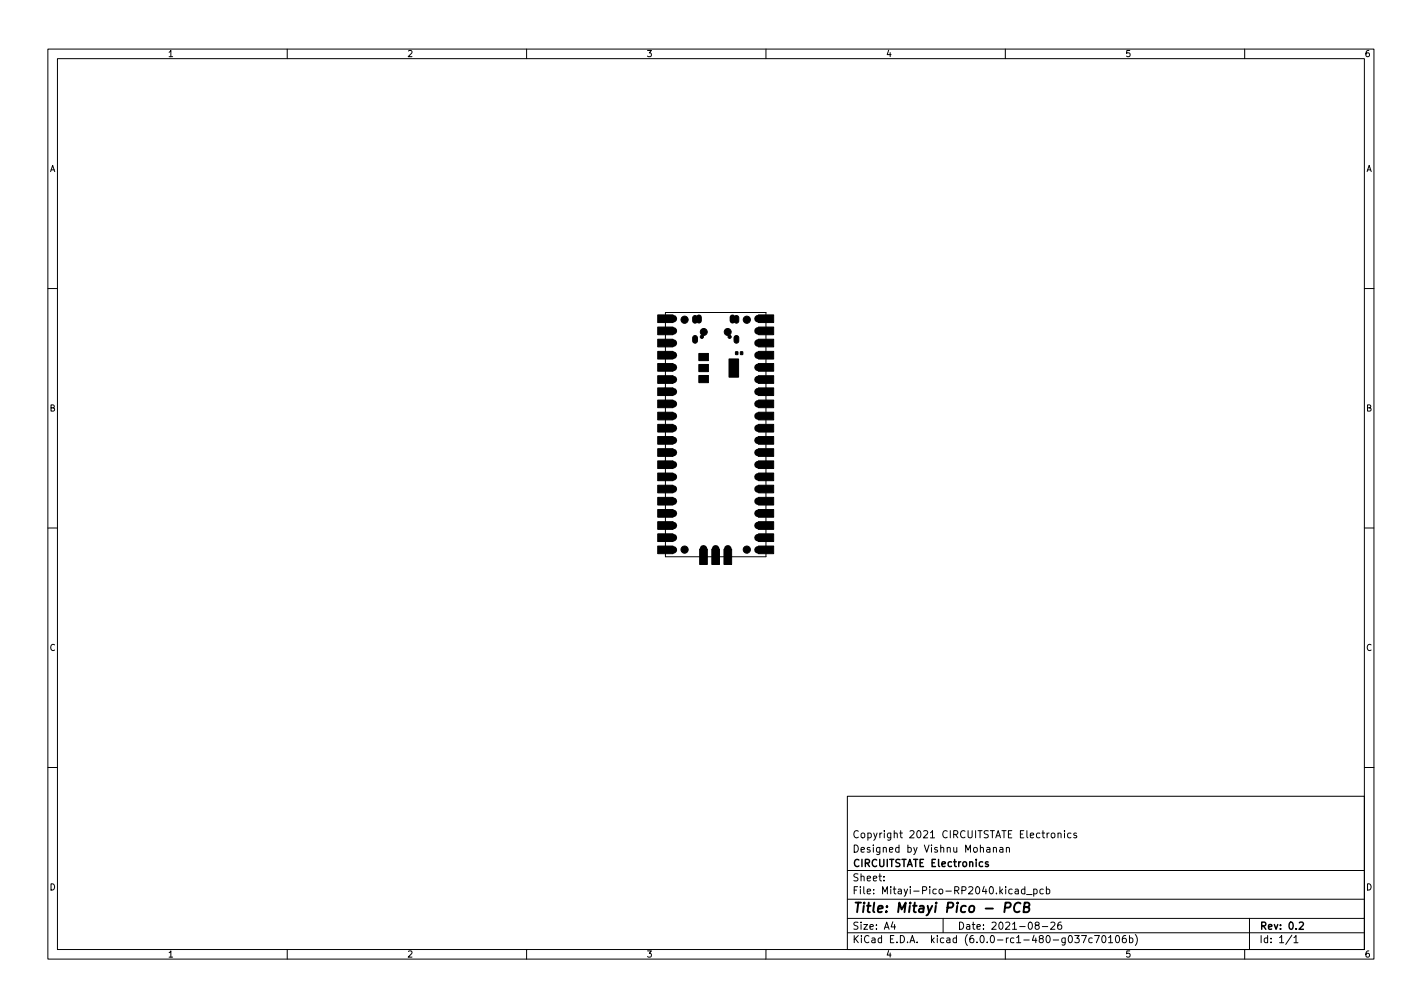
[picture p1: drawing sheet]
<svg xmlns="http://www.w3.org/2000/svg" width="297mm" height="210mm" viewBox="0 0 297 210" stroke-linecap="round" stroke-linejoin="round" font-family="sans-serif">
<defs><g id="words">
<text font-size="2.8" x="178" y="190.6">Title: Mitayi Pico - PCB</text>
<g font-size="2.1">
<text x="178" y="178">Designed by Vishnu Mohanan</text>
<text x="178" y="175">Copyright 2021 CIRCUITSTATE Electronics</text>
<text x="178" y="184">Sheet:</text>
<text x="178" y="181">CIRCUITSTATE Electronics</text>
<text x="178" y="186.7">File: Mitayi-Pico-RP2040.kicad_pcb</text>
<text x="178" y="196.9">KiCad E.D.A. kicad (6.0.0-rc1-480-g037c70106b)</text>
<text x="178" y="194.1">Size: A4</text>
<text x="200" y="194.1">Date: 2021-08-26</text>
<text x="263" y="194.1">Rev: 0.2</text>
<text x="263" y="196.9">Id: 1/1</text>
</g>
<g font-size="1.8">
<text x="35" y="11.9">1</text>
<text x="85" y="11.9">2</text>
<text x="135" y="11.9">3</text>
<text x="185" y="11.9">4</text>
<text x="235" y="11.9">5</text>
<text x="285" y="11.9">6</text>
<text x="10.3" y="35.9">A</text>
<text x="285.3" y="35.9">A</text>
<text x="10.3" y="85.9">B</text>
<text x="285.3" y="85.9">B</text>
<text x="10.3" y="135.9">C</text>
<text x="285.3" y="135.9">C</text>
<text x="10.3" y="185.9">D</text>
<text x="285.3" y="185.9">D</text>
<text x="35" y="199.9">1</text>
<text x="85" y="199.9">2</text>
<text x="135" y="199.9">3</text>
<text x="185" y="199.9">4</text>
<text x="235" y="199.9">5</text>
<text x="285" y="199.9">6</text>
</g>
</g></defs>
<g fill="none" stroke="#000" stroke-width=".21">
<path d="M10 10.2h277v190.1h-277zM12 12.2h273v186.1h-273zM60 10.2v2M110 10.2v2M160 10.2v2M210 10.2v2M260 10.2v2M10 60.2h2M139 65.2h21v51h-21zM285 60.2h2M10 110.2h2M285 110.2h2"/>
<path d="M10 160.2h2M177 166.3h108v32h-108zM206.1 177h.6l.1 .9M206.8 177.3l-.5 .1-.2 .2 .2 .3h.5M207.5 177.1l.2-.2 .4 .1v.9M207.5 176.9v1M208.9 177h.5l.1 .9M209.5 177.3l-.5 .1-.2 .2 .2 .3h.5M210.2 177.1l.2-.2 .4 .1 .1 .9M210.2 176.9v1M219.6 174.1l.3-.2 .4 .2 .1 .5-.2 .3h-.3l-.3-.1zM221 174.1l.2-.2 .4 .1v.9"/>
<path d="M221 173.9v1M222.4 173.4v.2M222.4 173.9v1M223.7 174l-.4-.1-.3 .3 .1 .7h.6M224.9 174l-.4-.1-.2 .2 .1 .3 .5 .1v.4h-.6M285 160.2h2M60 198.3v2M110 198.3v2M160 198.3v2M177 194.8h108M177 191.8h108M177 187.8h108"/>
<path d="M177 181.8h108M184.6 183.8v.1M184.6 183v.1M186.5 192.5l-.4 1h1M186.9 193v1M197 191.8v3M210 198.3v2M212.1 185.7h.5l.1 .9M212.7 186l-.5 .1-.2 .2 .2 .3h.5M214.1 185.7l-.5-.1-.2 .3 .1 .7h.6M214.1 185.1v1.5M214.4 186.8h1.2"/>
<path d="M215.9 185.7l.5-.1 .2 .3-.1 .7h-.6M215.9 185.6v1.5M216.5 193.2l-.3-.3 .1-.2 .2-.2 .4 .1 .2 .2-.1 .2-.6 .2-.2 .3 .1 .4 .2 .1h.3l.3-.3v-.2l-.3-.3M217.7 193.5h1.2M217.9 185.7l-.4-.1-.3 .3 .2 .7h.5M218.6 185.7l.4-.1 .3 .3-.2 .7h-.5M218.6 185.1v1.5M219.5 192.7l.6-.2 .3 .5-1 1h1M221.6 192.5l-.4 .1a1.01 1.01 0 0 0 0 1.4l.5-.1 .1-.5-.3-.3h-.3l-.3 .3M224.5 195.3h.9l-.5 .6 .5 .1v.7l-.3 .1-.6-.1M225.9 195.3h1l-.6 1.5M228.1 195.9l-.4-.1-.3 .3 .2 .7h.5"/>
<path d="M228.6 195.3h1l-.6 1.5M230.3 195.5l.2-.2a.8 .8 0 0 1 .5 .8 .8 .8 0 0 1-.5 .7l-.2-.1-.2-.4zM231.6 195.8l.4-.5v1.5M231.6 196.8h.8M233.2 195.4l.2-.1a.8 .8 0 0 1 .5 .8 .8 .8 0 0 1-.5 .7 1 1 0 0 1-.2-1.4zM235.1 195.3l-.4 .1a1.01 1.01 0 0 0 0 1.4l.5-.1 .1-.5-.3-.3-.4 .1-.2 .2M235.9 195.9l.5-.1 .2 .3-.1 .7h-.6M235.9 195.3v1.5M237.1 195.1a1.72 1.72 0 0 1 0 2.3M260 198.3v2M261 191.8v6.5M269.9 195.3l-1.3 1.9"/>
<path d="M270.3 195.8l.4-.5v1.5M270.3 196.8h.8"/>
</g>
<path d="M206.4 180l-.3-.1-.3 .2 .1 .3 .5 .1v.4h-.6M271.4 192.7l.6-.2 .3 .5-1 1h1" fill="none" stroke="#000" stroke-width=".3"/>
<path d="M209.9 189.5h.8l.3-.2a.51 .51 0 0 0-.2-.8h-.8l-.2 2M213.2 188.7a.88 .88 0 0 0-1-.1 .88 .88 0 0 0-.4 1 .69 .69 0 0 0 .3 .8 .69 .69 0 0 0 .9-.1M213.9 189.4h.7l.3-.2 .1-.4-.1-.2-.9-.1-.2 2h.8l.3-.2a.53 .53 0 0 0 0-.8l-.3-.1" fill="none" stroke="#000" stroke-width=".4"/>
<g fill="#000" stroke="#000" stroke-width=".21">
<path d="M137.4 65.7h3.2v1.6h-3.2zM137.4 68.3h3.2v1.6h-3.2zM137.4 70.8h3.2v1.6h-3.2zM137.4 73.4h3.2v1.6h-3.2zM137.4 75.9h3.2v1.6h-3.2zM144.8 70.2a.5 .5 0 0 1 .6-.1 .5 .5 0 0 1 .3 .5v.6a.5 .5 0 0 1-.5 .5 .5 .5 0 0 1-.5-.5zM144.8 66a.5 .5 0 0 1 .6-.1 .5 .5 0 0 1 .3 .5v.6a.5 .5 0 0 1-.5 .5 .5 .5 0 0 1-.5-.5zM146 78.4h2v1.5h-2zM146 76.1h2v1.5h-2zM146 73.8h2v1.5h-2zM152.3 74.9h2v3.8h-2zM153.7 73.5h.4v.5h-.4z"/>
<path d="M153.5 70.2a.5 .5 0 0 1 .5-.1 .5 .5 0 0 1 .3 .5v.6a.5 .5 0 0 1-.5 .5 .5 .5 0 0 1-.5-.5zM153.5 66a.5 .5 0 0 1 .5-.1 .5 .5 0 0 1 .3 .5v.6a.5 .5 0 0 1-.5 .5 .5 .5 0 0 1-.5-.5zM154.7 73.5h.4v.5h-.4zM158.4 65.7h3.2v1.6h-3.2zM158.4 68.3h3.2v1.6h-3.2zM158.4 70.8h3.2v1.6h-3.2zM158.4 73.4h3.2v1.6h-3.2zM158.4 75.9h3.2v1.6h-3.2zM158.4 78.4h3.2v1.6h-3.2zM137.4 78.4h3.2v1.6h-3.2zM137.4 81h3.2v1.6h-3.2zM137.4 83.5h3.2v1.6h-3.2z"/>
<path d="M137.4 86.1h3.2v1.6h-3.2zM137.4 88.6h3.2v1.6h-3.2zM137.4 91.1h3.2v1.6h-3.2zM137.4 93.7h3.2v1.6h-3.2zM137.4 96.2h3.2v1.6h-3.2zM158.4 81h3.2v1.6h-3.2zM158.4 83.5h3.2v1.6h-3.2zM158.4 86.1h3.2v1.6h-3.2zM158.4 88.6h3.2v1.6h-3.2zM158.4 91.1h3.2v1.6h-3.2zM158.4 93.7h3.2v1.6h-3.2zM158.4 96.2h3.2v1.6h-3.2z"/>
<path d="M158.4 98.8h3.2v1.6h-3.2zM137.4 98.8h3.2v1.6h-3.2zM137.4 101.3h3.2v1.6h-3.2zM137.4 103.8h3.2v1.6h-3.2zM137.4 106.4h3.2v1.6h-3.2zM137.4 108.9h3.2v1.6h-3.2zM137.4 111.5h3.2v1.6h-3.2zM137.4 114h3.2v1.6h-3.2zM146.2 114.7h1.6v3.2h-1.6zM148.7 114.7h1.6v3.2h-1.6zM151.2 114.7h1.6v3.2h-1.6zM158.4 101.3h3.2v1.6h-3.2z"/>
<path d="M158.4 103.8h3.2v1.6h-3.2zM158.4 106.4h3.2v1.6h-3.2zM158.4 108.9h3.2v1.6h-3.2zM158.4 111.5h3.2v1.6h-3.2zM158.4 114h3.2v1.6h-3.2z"/>
<circle cx="143" cy="66.8" r=".75"/>
<circle cx="146.6" cy="70.3" r=".33"/>
<circle cx="147" cy="69.3" r=".73"/>
<circle cx="152" cy="69.3" r=".73"/>
<circle cx="152.4" cy="70.3" r=".33"/>
<circle cx="156" cy="66.8" r=".75"/>
<circle cx="143" cy="114.8" r=".75"/>
<circle cx="156" cy="114.8" r=".75"/>
</g>
<g fill="none" stroke="#000" stroke-width="1.6">
<path d="M140.5 66.5h.1M140.5 69.1h.1M140.5 71.6h.1M140.5 74.2h.1M140.5 76.7h.1M140.5 79.2h.1M158.3 66.5h.2M158.3 69.1h.2M158.3 71.6h.2M158.3 74.2h.2M158.3 76.7h.2M158.3 79.2h.2"/>
<path d="M140.5 81.8h.1M140.5 84.3h.1M140.5 86.9h.1M140.5 89.4h.1M140.5 91.9h.1M140.5 94.5h.1M140.5 97h.1M140.5 99.6h.1M158.3 81.8h.2M158.3 84.3h.2M158.3 86.9h.2M158.3 89.4h.2"/>
<path d="M158.3 91.9h.2M158.3 94.5h.2M158.3 97h.2M158.3 99.6h.2M140.5 102.1h.1M140.5 104.6h.1M140.5 107.2h.1M140.5 109.7h.1M140.5 112.3h.1M140.5 114.8h.1M146.9 114.6v.1M149.5 114.6v.1"/>
<path d="M152 114.6v.1M158.3 102.1h.2M158.3 104.6h.2M158.3 107.2h.2M158.3 109.7h.2M158.3 112.3h.2M158.3 114.8h.2"/>
</g>
<path d="M146 66.3v.7M153 66.3v.7" fill="none" stroke="#000" stroke-width="1.2"/>
<use href="#words"/>
</svg>
